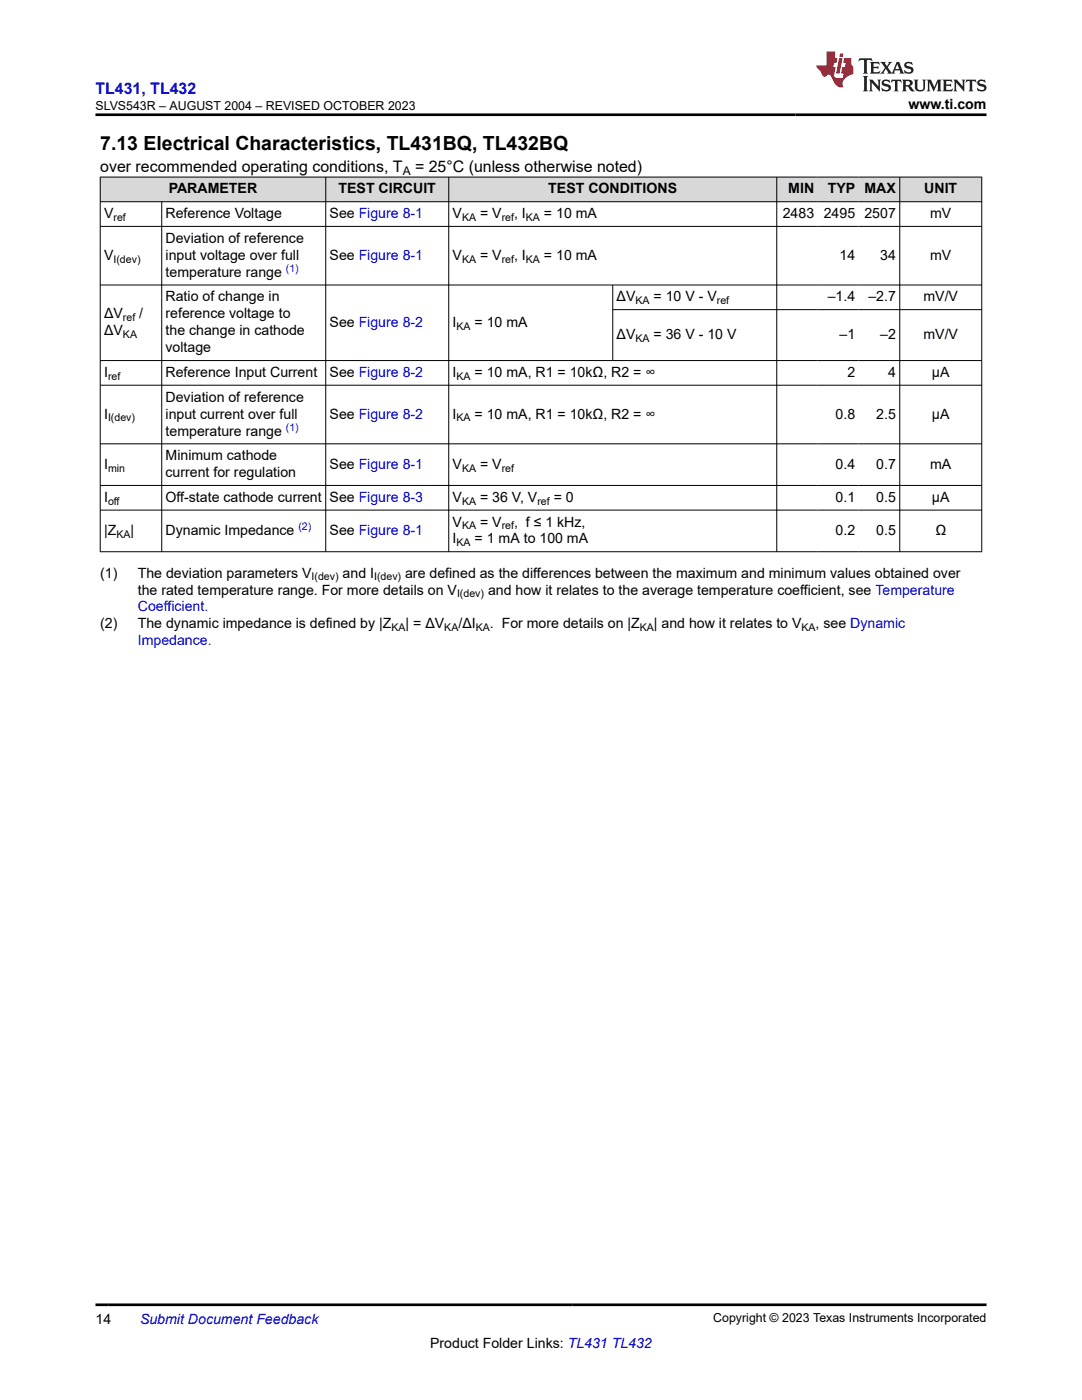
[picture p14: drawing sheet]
<svg xmlns="http://www.w3.org/2000/svg" width="216mm" height="279mm" viewBox="0 0 216 279" stroke-linecap="round" stroke-linejoin="round" font-family="sans-serif">
<defs><g id="words">
<text font-size="3.9" x="20" y="29.9">7.13 Electrical Characteristics, TL431BQ, TL432BQ</text>
<text font-size="3.2" fill="#00f" x="19" y="18.7">TL431, TL432</text>
<g font-size="3.2">
<text x="20" y="34.3">over recommended operating conditions, T</text>
<text x="82.8" y="34.3">= 25°C (unless otherwise noted)</text>
</g>
<g font-size="2.8">
<text x="181.3" y="21.8">www.ti.com</text>
<text x="33.7" y="38.6">PARAMETER</text>
<text x="67.5" y="38.6">TEST CIRCUIT</text>
<text x="109.4" y="38.6">TEST CONDITIONS</text>
<text x="157.3" y="38.6">MIN</text>
<text x="165.2" y="38.6">TYP</text>
<text x="172.5" y="38.6">MAX</text>
<text x="184.4" y="38.6">UNIT</text>
<text x="20.8" y="43.5">V</text>
<text x="33" y="43.5">Reference Voltage</text>
<text x="65.8" y="43.5">See Figure 8-1</text>
<text x="90.3" y="43.5">V</text>
<text x="95.8" y="43.5">= V</text>
<text x="102.6" y="43.5">, I</text>
<text x="108.5" y="43.5">= 10 mA</text>
<text x="156.2" y="43.5">2483</text>
<text x="164.4" y="43.5">2495</text>
<text x="172.5" y="43.5">2507</text>
<text x="185.6" y="43.5">mV</text>
<text x="20.8" y="51.8">V</text>
<text x="33" y="48.5">Deviation of reference</text>
<text x="33" y="51.8">input voltage over full</text>
<text x="65.8" y="51.8">See Figure 8-1</text>
<text x="90.3" y="51.8">V</text>
<text x="95.8" y="51.8">= V</text>
<text x="102.6" y="51.8">, I</text>
<text x="108.5" y="51.8">= 10 mA</text>
<text x="167.5" y="51.8">14</text>
<text x="175.6" y="51.8">34</text>
<text x="185.6" y="51.8">mV</text>
<text x="33" y="55.2">temperature range</text>
<text x="20.8" y="63.5">ΔV</text>
<text x="27.8" y="63.5">/</text>
<text x="33" y="60.2">Ratio of change in</text>
<text x="33" y="63.5">reference voltage to</text>
<text x="65.8" y="65.2">See Figure 8-2</text>
<text x="90.3" y="65.2">I</text>
<text x="94.7" y="65.2">= 10 mA</text>
<text x="123" y="60.2">ΔV</text>
<text x="130.4" y="60.2">= 10 V - V</text>
<text x="165.2" y="60.2">–1.4</text>
<text x="173.3" y="60.2">–2.7</text>
<text x="184.3" y="60.2">mV/V</text>
<text x="20.8" y="66.9">ΔV</text>
<text x="33" y="66.9">the change in cathode</text>
<text x="33" y="70.3">voltage</text>
<text x="123" y="67.7">ΔV</text>
<text x="130.4" y="67.7">= 36 V - 10 V</text>
<text x="167.5" y="67.7">–1</text>
<text x="175.6" y="67.7">–2</text>
<text x="184.3" y="67.7">mV/V</text>
<text x="20.8" y="75.2">I</text>
<text x="33" y="75.2">Reference Input Current</text>
<text x="65.8" y="75.2">See Figure 8-2</text>
<text x="90.3" y="75.2">I</text>
<text x="94.7" y="75.2">= 10 mA, R1 = 10kΩ, R2 = ∞</text>
<text x="169.1" y="75.2">2</text>
<text x="177.2" y="75.2">4</text>
<text x="186" y="75.2">µA</text>
<text x="20.8" y="83.5">I</text>
<text x="33" y="80.2">Deviation of reference</text>
<text x="33" y="83.5">input current over full</text>
<text x="65.8" y="83.5">See Figure 8-2</text>
<text x="90.3" y="83.5">I</text>
<text x="94.7" y="83.5">= 10 mA, R1 = 10kΩ, R2 = ∞</text>
<text x="166.7" y="83.5">0.8</text>
<text x="174.8" y="83.5">2.5</text>
<text x="186" y="83.5">µA</text>
<text x="33" y="86.9">temperature range</text>
<text x="20.8" y="93.5">I</text>
<text x="33" y="91.8">Minimum cathode</text>
<text x="33" y="95.2">current for regulation</text>
<text x="65.8" y="93.5">See Figure 8-1</text>
<text x="90.3" y="93.5">V</text>
<text x="95.8" y="93.5">= V</text>
<text x="166.7" y="93.5">0.4</text>
<text x="174.8" y="93.5">0.7</text>
<text x="185.6" y="93.5">mA</text>
<text x="20.8" y="100.2">I</text>
<text x="33" y="100.2">Off-state cathode current</text>
<text x="65.8" y="100.2">See Figure 8-3</text>
<text x="90.3" y="100.2">V</text>
<text x="95.8" y="100.2">= 36 V, V</text>
<text x="110.5" y="100.2">= 0</text>
<text x="166.7" y="100.2">0.1</text>
<text x="174.8" y="100.2">0.5</text>
<text x="186" y="100.2">µA</text>
<text x="20.8" y="106.8">|Z</text>
<text x="26" y="106.8">|</text>
<text x="33" y="106.8">Dynamic Impedance</text>
<text x="65.8" y="106.8">See Figure 8-1</text>
<text x="90.3" y="105.1">V</text>
<text x="95.8" y="105.1">= V</text>
<text x="102.6" y="105.1">, f ≤ 1 kHz,</text>
<text x="166.7" y="106.8">0.2</text>
<text x="174.8" y="106.8">0.5</text>
<text x="186.6" y="106.8">Ω</text>
<text x="90.3" y="108.5">I</text>
<text x="94.7" y="108.5">= 1 mA to 100 mA</text>
<text x="20" y="115.3">(1)</text>
<text x="27.5" y="115.3">The deviation parameters V</text>
<text x="27.5" y="118.6">the rated temperature range. For more details on V</text>
<text x="68.4" y="115.3">and I</text>
<text x="80.8" y="115.3">are defined as the differences between the maximum and minimum values obtained over</text>
<text x="97.4" y="118.6">and how it relates to the average temperature coefficient, see Temperature</text>
<text x="20" y="125.4">(2)</text>
<text x="27.5" y="125.4">The dynamic impedance is defined by |Z</text>
<text x="80.9" y="125.4">| = ΔV</text>
<text x="91.5" y="125.4">/ΔI</text>
<text x="97.8" y="125.4">. For more details on |Z</text>
<text x="130.5" y="125.4">| and how it relates to V</text>
<text x="162.8" y="125.4">, see Dynamic</text>
<text x="19" y="264.2">14</text>
<text x="85.8" y="269">Product Folder Links: TL431 TL432</text>
</g>
<g font-size="2.8" fill="#00f">
<text x="27.5" y="122">Coefficient.</text>
<text x="27.5" y="128.8">Impedance.</text>
<text x="27.9" y="264.2">Submit Document Feedback</text>
</g>
<g font-size="2.5">
<text x="19.1" y="21.9">SLVS543R – AUGUST 2004 – REVISED OCTOBER 2023</text>
<text x="142.3" y="263.9">Copyright © 2023 Texas Instruments Incorporated</text>
</g>
<text font-size="2.4" x="80.4" y="34.9">A</text>
<g font-size="2.1">
<text x="22.6" y="44.1">ref</text>
<text x="92.2" y="44.1">KA</text>
<text x="100.1" y="44.1">ref</text>
<text x="104.9" y="44.1">KA</text>
<text x="22.6" y="52.4">I(dev)</text>
<text x="92.2" y="52.4">KA</text>
<text x="100.1" y="52.4">ref</text>
<text x="104.9" y="52.4">KA</text>
<text x="24.5" y="64.1">ref</text>
<text x="91.1" y="65.8">KA</text>
<text x="126.8" y="60.7">KA</text>
<text x="143" y="60.7">ref</text>
<text x="24.5" y="67.5">KA</text>
<text x="126.8" y="68.3">KA</text>
<text x="21.6" y="75.8">ref</text>
<text x="91.1" y="75.8">KA</text>
<text x="21.6" y="84.1">I(dev)</text>
<text x="91.1" y="84.1">KA</text>
<text x="21.6" y="94.1">min</text>
<text x="92.2" y="94.1">KA</text>
<text x="100.1" y="94.1">ref</text>
<text x="21.6" y="100.7">off</text>
<text x="92.2" y="100.7">KA</text>
<text x="107.2" y="100.7">ref</text>
<text x="23.2" y="107.3">KA</text>
<text x="92.2" y="105.6">KA</text>
<text x="100.1" y="105.6">ref</text>
<text x="91.1" y="109">KA</text>
<text x="62.2" y="115.8">I(dev)</text>
<text x="74.6" y="115.8">I(dev)</text>
<text x="91.2" y="119.2">I(dev)</text>
<text x="78.1" y="126">KA</text>
<text x="88.7" y="126">KA</text>
<text x="94.9" y="126">KA</text>
<text x="127.7" y="126">KA</text>
<text x="159.9" y="126">KA</text>
</g>
<g font-size="2.1" fill="#00f">
<text x="57" y="54.3">(1)</text>
<text x="57" y="86">(1)</text>
<text x="59.5" y="105.8">(2)</text>
</g>
</g></defs>
<g fill="#d8d8d8">
<path d="M20 35.3h175.9v5h-175.9z" fill-rule="evenodd"/>
<path d="M20.1 35.4h44.8v4.8h-44.8z" fill-rule="evenodd"/>
<path d="M65.1 35.4h24.4v4.8h-24.4z" fill-rule="evenodd"/>
<path d="M89.6 35.4h65.3v4.8h-65.3z" fill-rule="evenodd"/>
<path d="M155.1 35.4h8.1v4.8h-8.1z" fill-rule="evenodd"/>
<path d="M163.2 35.4h8.2v4.8h-8.2z" fill-rule="evenodd"/>
<path d="M171.4 35.4h8.1v4.8h-8.1z" fill-rule="evenodd"/>
<path d="M179.6 35.4h16.2v4.8h-16.2z" fill-rule="evenodd"/>
</g>
<g fill="none" stroke="#000" stroke-width=".2">
<path d="M19.9 35.3h176.1M20 35.3v74.9M65 35.3v74.9M89.5 35.3v74.9M155 35.3v74.9M179.5 35.3v74.9M195.9 35.3v74.9M19.9 40.3h176.1M19.9 45.2h176.1M19.9 56.9h176.1M32.3 40.3v69.9M122.3 56.9v15.1"/>
<path d="M19.9 76.9h176.1M122.3 61.8h73.7M196 72h-176.1M19.9 88.6h176.1M19.9 96.9h176.1M19.9 101.8h176.1M19.9 110.1h176.1"/>
</g>
<path d="M171.5 11.6l-.2 .6 .5-.2h.6v.1v2.2l-.2 .4h1l-.2-.4v-2.2v-.1h.5l.5 .2-.1-.6zM173.6 12.4l.2 .3v1.6l-.2 .4h1.9l.1-.6a1.08 1.08 0 0 1-1.3 .2v-.7h.6l.4 .2v-.7l-.4 .2h-.6v-.5l.2-.2a1 1 0 0 1 1 .3l-.1-.5zM175.7 12.4l.9 1.1-1 1.2h.9l-.2-.2 .5-.8 .4 .8-.2 .2h1.6l-.2-.2 .2-.5h.9l.1 .5-.1 .2h.9l-.2-.4-.8-1.9h-.5l-.9 2.1-.9-1.1 .9-1h-.8l.2 .2-.4 .6-.4-.6 .2-.2zM179 12.8l.4 1h-.7zM180.7 12.5a.65 .65 0 0 0-.2 .7 .65 .65 0 0 0 .6 .5l.6 .1 .1 .3a.79 .79 0 0 1-.7 .4 .79 .79 0 0 1-.7-.5l.1 .7 .2-.1a.93 .93 0 0 0 1.1 0 .93 .93 0 0 0 .4-.9 1.46 1.46 0 0 0-1.2-.6l-.1-.3a1.09 1.09 0 0 1 1.2 .2l-.2-.6-.1 .1-.5-.2zM172.2 15.2l.2 .4v2.2l-.2 .4h1l-.2-.4v-2.2l.2-.4zM173.4 15.9l.2 .4v1.5l-.2 .4h.8l-.3-.4 .1-1.3 1.6 1.8v-2l.2-.4h-.7l.1 .2 .1 1.1-1.2-1.3zM176.2 16a.65 .65 0 0 0-.2 .8 .65 .65 0 0 0 .6 .4l.6 .2 .1 .2a.79 .79 0 0 1-.7 .4 .79 .79 0 0 1-.7-.5l.1 .7 .2-.1a.93 .93 0 0 0 1.1 .1 .93 .93 0 0 0 .4-1 1.46 1.46 0 0 0-1.2-.5l-.1-.4a1.09 1.09 0 0 1 1.2 .2l-.1-.6-.2 .1-.5-.1zM177.9 15.9l-.1 .6a.63 .63 0 0 1 .8-.3v1.6l-.3 .4h1l-.2-.4v-1.6a.66 .66 0 0 1 .8 .3l-.1-.6zM180 15.9l.2 .4v1.5l-.2 .4h1l-.2-.2-.1-.7h.5l.1 .2a.79 .79 0 0 0 1.2 .6l-1-.9a.61 .61 0 0 0 .6-.6 .61 .61 0 0 0-.5-.7zM180.8 16.2h.1a.47 .47 0 0 1 .5 .1 .47 .47 0 0 1 .1 .5l-.1 .1-.7 .1zM182.3 15.9l.2 .2a2.27 2.27 0 0 0 .4 2 1.04 1.04 0 0 0 1.7-.7v-1.3l.2-.2h-.8l.2 .4v1.1a.6 .6 0 0 1-.6 .6 .6 .6 0 0 1-.6-.6v-1.1l.3-.4zM184.9 15.9l.2 .4v1.5l-.2 .4h.8l-.3-.4v-1.4l.9 1.9 .9-1.9v1.4l-.3 .4h1l-.2-.4v-1.5l.2-.4h-.8l-.7 1.5-.6-1.5zM188.1 15.9l.2 .4v1.5l-.2 .4h1.9l.1-.6a1.09 1.09 0 0 1-1.3 .2v-.7h.6l.4 .2v-.6l-.4 .2h-.6v-.6l.2-.1a1.01 1.01 0 0 1 1 .3l-.1-.6zM190.2 15.9l.3 .4v1.5l-.3 .4h.8l-.2-.4v-1.3l1.6 1.8v-2l.2-.4h-.7l.2 .2v1.1l-1.2-1.3zM192.8 15.9l-.1 .6a.63 .63 0 0 1 .8-.3v1.6l-.3 .4h1l-.2-.4v-1.6a.66 .66 0 0 1 .8 .3l-.1-.6zM195.2 16a.65 .65 0 0 0-.2 .8 .65 .65 0 0 0 .6 .4l.6 .2 .2 .2a.79 .79 0 0 1-.7 .4 .79 .79 0 0 1-.7-.5l.1 .7 .2-.1a.93 .93 0 0 0 1 .1 .93 .93 0 0 0 .5-1 1.46 1.46 0 0 0-1.3-.5v-.4a1.09 1.09 0 0 1 1.2 .2l-.2-.6-.2 .1-.5-.1z" fill="#231f20"/>
<path d="M164.9 10.3v2.7h-2l.1 .4 .8 1a.95 .95 0 0 0 1 .9 .59 .59 0 0 1 .5-.4 .59 .59 0 0 1 .5 .3l.4 .8a1.59 1.59 0 0 0 2.1 1.4 1.61 1.61 0 0 1 1-2.3l1-.3-.1-1.5a1.59 1.59 0 0 1-.3-1.7h-1.5l-.2 .9h.6l-.2 .9h-.5l-.2 .9v.3l.4 .1-.1 .9h-.7a.73 .73 0 0 1-1-.7l.3-1.5h-.5l.1-.9h.5l.2-.9h-.5v-1.3zM167.4 11.6l-.6 3.1h.7l.6-3.1zM167.6 10.7l-.1 .6h.7l.1-.6z" fill="#ed1c24"/>
<path d="M19 22.9h177.8M19 260.4h177.8" fill="none" stroke="#000" stroke-width=".53"/>
<use href="#words"/>
</svg>
